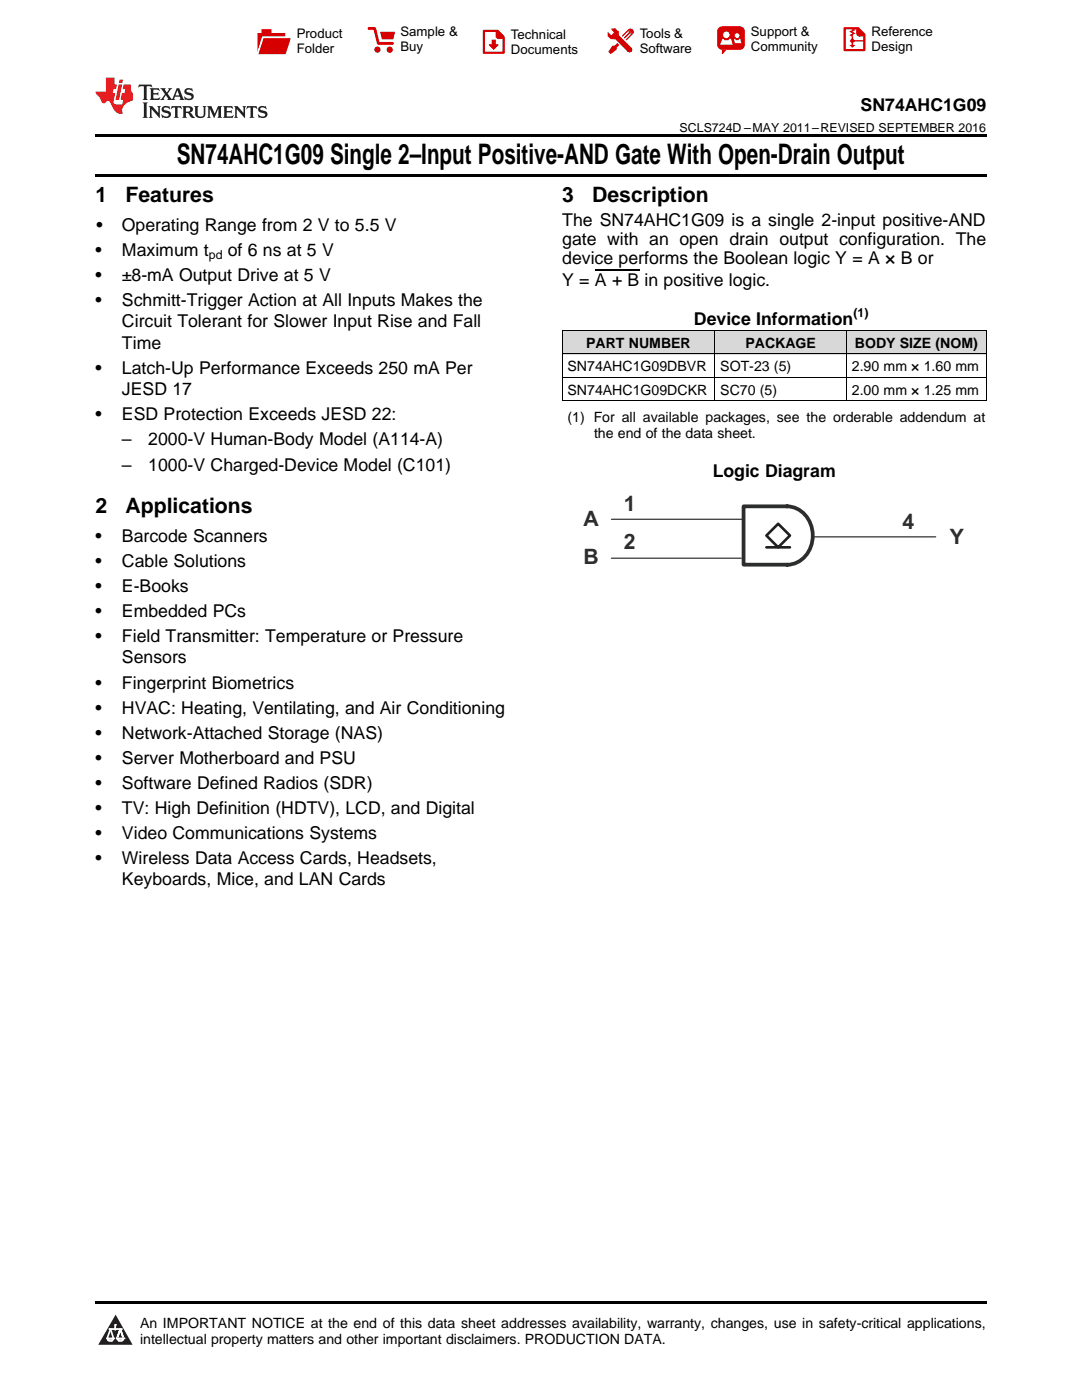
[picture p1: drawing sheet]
<svg xmlns="http://www.w3.org/2000/svg" width="216mm" height="279mm" viewBox="0 0 216 279" stroke-linecap="round" stroke-linejoin="round" font-family="sans-serif">
<defs><g id="words">
<text font-size="5.6" x="35.3" y="32.8">SN74AHC1G09 Single 2–Input Positive-AND Gate With Open-Drain Output</text>
<g font-size="4.2">
<text x="19" y="40.4">1</text>
<text x="25" y="40.4">Features</text>
<text x="112.2" y="40.4">3</text>
<text x="118.2" y="40.4">Description</text>
<text x="19" y="102.4">2</text>
<text x="25" y="102.4">Applications</text>
</g>
<g font-size="4.2" fill="#2c2d2d">
<text x="124.5" y="101.9">1</text>
<text x="116.5" y="104.9">A</text>
<text x="180.1" y="105.6">4</text>
<text x="116.5" y="112.7">B</text>
<text x="124.5" y="109.6">2</text>
<text x="189.5" y="108.6">Y</text>
</g>
<g font-size="3.5">
<text x="171.7" y="22.2">SN74AHC1G09</text>
<text x="19.2" y="46.1">•</text>
<text x="24.3" y="46.1">Operating Range from 2 V to 5.5 V</text>
<text x="112.2" y="45">The SN74AHC1G09 is a single 2-input positive-AND</text>
<text x="19" y="51.1">•</text>
<text x="24.3" y="51.1">Maximum t</text>
<text x="45.4" y="51.1">of 6 ns at 5 V</text>
<text x="112.2" y="48.9">gate with an open drain output configuration. The</text>
<text x="112.2" y="52.8">device performs the Boolean logic Y = A × B or</text>
<text x="19" y="56.1">•</text>
<text x="24.3" y="56.1">±8-mA Output Drive at 5 V</text>
<text x="112.2" y="57">Y = A + B in positive logic.</text>
<text x="19" y="61.1">•</text>
<text x="24.3" y="61.1">Schmitt-Trigger Action at All Inputs Makes the</text>
<text x="24.3" y="65.3">Circuit Tolerant for Slower Input Rise and Fall</text>
<text x="138.5" y="64.8">Device Information</text>
<text x="24.3" y="69.6">Time</text>
<text x="19" y="74.6">•</text>
<text x="24.3" y="74.6">Latch-Up Performance Exceeds 250 mA Per</text>
<text x="19" y="83.8">•</text>
<text x="24.3" y="78.8">JESD 17</text>
<text x="24.3" y="83.8">ESD Protection Exceeds JESD 22:</text>
<text x="24.3" y="88.9">–</text>
<text x="29.6" y="88.9">2000-V Human-Body Model (A114-A)</text>
<text x="24.3" y="94">–</text>
<text x="29.6" y="94">1000-V Charged-Device Model (C101)</text>
<text x="142.2" y="95.2">Logic Diagram</text>
<text x="19" y="108.1">•</text>
<text x="19" y="113.1">•</text>
<text x="24.3" y="108.1">Barcode Scanners</text>
<text x="24.3" y="113.1">Cable Solutions</text>
<text x="19" y="118.1">•</text>
<text x="24.3" y="118.1">E-Books</text>
<text x="19" y="123.2">•</text>
<text x="24.3" y="123.2">Embedded PCs</text>
<text x="19" y="128.2">•</text>
<text x="24.3" y="128.2">Field Transmitter: Temperature or Pressure</text>
<text x="19" y="137.4">•</text>
<text x="24.3" y="132.4">Sensors</text>
<text x="24.3" y="137.4">Fingerprint Biometrics</text>
<text x="19" y="142.4">•</text>
<text x="24.3" y="142.4">HVAC: Heating, Ventilating, and Air Conditioning</text>
<text x="19" y="147.4">•</text>
<text x="24.3" y="147.4">Network-Attached Storage (NAS)</text>
<text x="19" y="152.4">•</text>
<text x="24.3" y="152.4">Server Motherboard and PSU</text>
<text x="19" y="157.4">•</text>
<text x="24.3" y="157.4">Software Defined Radios (SDR)</text>
<text x="19" y="162.5">•</text>
<text x="19" y="167.5">•</text>
<text x="24.3" y="162.5">TV: High Definition (HDTV), LCD, and Digital</text>
<text x="24.3" y="167.5">Video Communications Systems</text>
<text x="19" y="172.5">•</text>
<text x="24.3" y="172.5">Wireless Data Access Cards, Headsets,</text>
<text x="24.3" y="176.7">Keyboards, Mice, and LAN Cards</text>
</g>
<g font-size="2.8">
<text x="116.9" y="69.4">PART NUMBER</text>
<text x="148.7" y="69.4">PACKAGE</text>
<text x="170.6" y="69.4">BODY SIZE (NOM)</text>
<text x="113.2" y="74.1">SN74AHC1G09DBVR</text>
<text x="143.7" y="74.1">SOT-23 (5)</text>
<text x="170" y="74.1">2.90 mm × 1.60 mm</text>
<text x="113.2" y="78.7">SN74AHC1G09DCKR</text>
<text x="143.7" y="78.7">SC70 (5)</text>
<text x="170" y="78.7">2.00 mm × 1.25 mm</text>
<text x="113.2" y="84.2">(1) For all available packages, see the orderable addendum at</text>
<text x="118.5" y="87.4">the end of the data sheet.</text>
<text x="27.9" y="265">An IMPORTANT NOTICE at the end of this data sheet addresses availability, warranty, changes, use in safety-critical applications,</text>
<text x="27.9" y="268.2">intellectual property matters and other important disclaimers. PRODUCTION DATA.</text>
</g>
<g font-size="2.6">
<text x="59.2" y="7.6">Product</text>
<text x="59.2" y="10.6">Folder</text>
<text x="79.9" y="7.3">Sample &amp;</text>
<text x="79.9" y="10.2">Buy</text>
<text x="102" y="7.8">Technical</text>
<text x="102" y="10.8">Documents</text>
<text x="127.6" y="7.6">Tools &amp;</text>
<text x="127.6" y="10.6">Software</text>
<text x="149.8" y="7.2">Support &amp;</text>
<text x="149.8" y="10.2">Community</text>
<text x="173.9" y="7.3">Reference</text>
<text x="173.9" y="10.2">Design</text>
</g>
<g font-size="2.5">
<text x="135.6" y="26.3">SCLS724D –MAY 2011–REVISED SEPTEMBER 2016</text>
<text x="41.7" y="51.8">pd</text>
<text x="170.3" y="63.4">(1)</text>
</g>
</g></defs>
<g fill="#d8d8d8">
<path d="M112.2 66h30.5v4.7h-30.5z"/>
<path d="M142.7 66h26.2v4.7h-26.2z"/>
<path d="M168.9 66h27.9v4.7h-27.9z"/>
</g>
<path d="M23.1 262.4l3.4 6h-6.9z" fill="#231f20"/>
<path d="M21.4 267.1h1.2l-.3 .5h-.3a.55 .55 0 0 1-.6-.5z" fill-rule="evenodd" fill="#fff"/>
<path d="M21.4 267.1h1.2l-.3 .5h-.3a.55 .55 0 0 1-.6-.5z" fill="none" stroke="#231f20" stroke-width=".34"/>
<path d="M21.4 267.1l1.2 .1-.3 .4h-.5z" fill="none" stroke="#fff" stroke-width=".34"/>
<path d="M23 265.3h.1" fill="none" stroke="#fff" stroke-width=".34"/>
<path d="M23 264.4v.9z" fill="#fff"/>
<path d="M23 264.4v.9z" fill="none" stroke="#fff" stroke-width=".34"/>
<circle cx="23" cy="264.4" r=".17" fill="#fff"/>
<path d="M21.9 265.2h.1" fill="none" stroke="#fff" stroke-width=".34"/>
<path d="M21.9 265.2h2.3z" fill="#fff"/>
<path d="M21.9 265.2h2.3z" fill="none" stroke="#fff" stroke-width=".34"/>
<circle cx="24.2" cy="265.2" r=".17" fill="#fff"/>
<path d="M23.3 267.1h.1" fill="none" stroke="#fff" stroke-width=".34"/>
<path d="M24 265.2l-.7 1.9z" fill="#fff"/>
<path d="M24 265.2l-.7 1.9z" fill="none" stroke="#fff" stroke-width=".34"/>
<path d="M24 265.2l.7 1.9z" fill="#fff"/>
<path d="M24 265.2l.7 1.9z" fill="none" stroke="#fff" stroke-width=".34"/>
<path d="M24.6 267.1h.1" fill="none" stroke="#fff" stroke-width=".34"/>
<circle cx="21.4" cy="267.1" r=".17" fill="#fff"/>
<path d="M22.1 265.2l-.7 1.9z" fill="#fff"/>
<path d="M22.1 265.2l-.7 1.9z" fill="none" stroke="#fff" stroke-width=".34"/>
<path d="M22.1 265.2l.5 1.9z" fill="#fff"/>
<path d="M22.1 265.2l.5 1.9z" fill="none" stroke="#fff" stroke-width=".34"/>
<circle cx="22.6" cy="267.1" r=".17" fill="#fff"/>
<path d="M23.4 267.1h1.3a.65 .65 0 0 1-.7 .5 .65 .65 0 0 1-.6-.5z" fill-rule="evenodd" fill="#fff"/>
<path d="M23.4 267.1h1.3a.65 .65 0 0 1-.7 .5 .65 .65 0 0 1-.6-.5z" fill="none" stroke="#231f20" stroke-width=".34"/>
<path d="M23.4 267.1h1.3l-.4 .5h-.6z" fill="none" stroke="#fff" stroke-width=".34"/>
<path d="M23.3 267.1h.1" fill="none" stroke="#fff" stroke-width=".34"/>
<circle cx="24.7" cy="267.1" r=".17" fill="#fff"/>
<path d="M19 34.8h177.8v.5h-177.8zM19 26.8h177.8v.6h-177.8zM112.2 80h.1zM168.8 80h.1zM196.7 80h.1zM19 259.7h177.8v.5h-177.8z" fill="#000"/>
<path d="M122 103.6h26.1M122 111.4h25.9M162.2 107.1h24.5" fill="none" stroke="#2c2d2d" stroke-width=".24"/>
<path d="M157 101.1a5.8 5.8 0 0 1 4.9 7.6 5.2 5.2 0 0 1-4.8 4M157.1 101.1h-8.7v11.6h8.7" fill="none" stroke="#2c2d2d" stroke-width=".75"/>
<path d="M152.9 106.9l2.4-2.4 2.3 2.4-2.3 2.3zM152.9 109.2h4.7" fill="none" stroke="#231f20" stroke-width=".53"/>
<path d="M112.2 80h84.6M112.2 75.3h84.6M112.2 70.6h84.6M112.2 66h84.6M112.2 66v14M142.6 66v14M168.9 66v14M196.8 66v14" fill="none" stroke="#000" stroke-width=".2"/>
<path d="M27.7 16.9l-.1 .6 .6-.3h.5v.2v2.2l-.2 .4h1l-.2-.4v-2.2v-.2h.5l.6 .3-.2-.6zM29.9 17.6l.2 .4v1.6l-.2 .4h1.9l.1-.6a1.09 1.09 0 0 1-1.3 .1v-.6h.6l.4 .2v-.7l-.2 .2h-.8v-.6l.2-.1a1.01 1.01 0 0 1 1 .3l-.1-.6zM32 17.6l.9 1.2-1 1.2h.9l-.2-.3 .5-.7 .5 .7-.3 .3h1.7l-.2-.3 .1-.4h1l.1 .4-.2 .3h1l-.3-.4-.7-2h-.5l-1 2.2-.8-1.1 .9-1.1h-.9l.2 .2-.4 .7-.4-.7 .2-.2zM35.4 18l.4 1h-.8zM37 17.7a.66 .66 0 0 0-.2 .8 .66 .66 0 0 0 .6 .4l.7 .2 .1 .2a.8 .8 0 0 1-.7 .4 .8 .8 0 0 1-.7-.5l.1 .8 .2-.2a.94 .94 0 0 0 1.1 .1 .94 .94 0 0 0 .4-.9 1.48 1.48 0 0 0-1.3-.6v-.4a1.1 1.1 0 0 1 1.2 .2l-.2-.6-.2 .1-.5-.1zM28.5 20.4l.2 .4v2.3l-.2 .4h1l-.2-.4v-2.3l.2-.4zM29.7 21.2l.2 .4v1.5l-.2 .4h.8l-.3-.4 .1-1.3 1.6 1.8v-2l.2-.4h-.7l.2 .2v1.1l-1.2-1.3zM32.5 21.3a.66 .66 0 0 0-.2 .8 .66 .66 0 0 0 .6 .4l.6 .2 .2 .2a.8 .8 0 0 1-.8 .4 .8 .8 0 0 1-.7-.5l.2 .7 .2-.1a.94 .94 0 0 0 1 .1 .94 .94 0 0 0 .5-1 1.47 1.47 0 0 0-1.3-.6l-.1-.3a1.1 1.1 0 0 1 1.3 .2l-.2-.6-.2 .1-.5-.2zM34.3 21.2l-.2 .6a.64 .64 0 0 1 .8-.3v1.6l-.2 .4h1l-.3-.4 .1-1.6a.66 .66 0 0 1 .8 .3l-.2-.6zM36.3 21.2l.3 .4v1.5l-.3 .4h1l-.2-.2v-.7h.5l.1 .1a.8 .8 0 0 0 1.2 .7l-1-1a.62 .62 0 0 0 .6-.5 .62 .62 0 0 0-.6-.7zM37.1 21.5h.1a.48 .48 0 0 1 .6 0 .48 .48 0 0 1 .1 .6l-.2 .1-.6 .1zM38.7 21.2l.2 .2a2.29 2.29 0 0 0 .4 2 1.05 1.05 0 0 0 1.7-.7v-1.3l.2-.2h-.8l.2 .4v1.1a.61 .61 0 0 1-.6 .6 .61 .61 0 0 1-.6-.6v-1.1l.3-.4zM41.3 21.2l.3 .4v1.5l-.3 .4h.8l-.2-.4v-1.4l.8 1.9 .9-1.9v1.4l-.2 .4h.9l-.2-.4v-1.5l.2-.4h-.8l-.7 1.5-.6-1.5zM44.5 21.2l.2 .4v1.5l-.2 .4h1.9l.2-.6a1.1 1.1 0 0 1-1.4 .2v-.7h.6l.4 .2v-.6l-.2 .1-.8 .1v-.6l.2-.1a1.02 1.02 0 0 1 1.1 .2l-.2-.5zM46.7 21.2l.2 .4v1.5l-.2 .4h.8l-.3-.4 .1-1.3 1.6 1.8v-2l.2-.4h-.7l.2 .2v1.1l-1.2-1.3zM49.3 21.2l-.1 .6a.64 .64 0 0 1 .8-.3v1.6l-.3 .4h1l-.2-.4v-1.6a.66 .66 0 0 1 .8 .3l-.1-.6zM51.7 21.3a.66 .66 0 0 0-.2 .7 .66 .66 0 0 0 .7 .5l.6 .2 .1 .2a.8 .8 0 0 1-.7 .4 .8 .8 0 0 1-.7-.5l.1 .7 .2-.1a.94 .94 0 0 0 1.1 .1 .94 .94 0 0 0 .4-1 1.48 1.48 0 0 0-1.2-.6l-.1-.3a1.1 1.1 0 0 1 1.2 .2l-.2-.6-.1 .1-.6-.2z" fill="#231f20"/>
<path d="M21.1 15.5v2.8h-2v.4l.9 .9a.96 .96 0 0 0 1 1 .59 .59 0 0 1 .5-.4 .59 .59 0 0 1 .5 .3l.4 .8a1.61 1.61 0 0 0 2.1 1.3 1.63 1.63 0 0 1 1.1-2.2l.9-.3v-1.5a1.6 1.6 0 0 1-.4-1.7h-1.4l-.2 .9h.5l-.2 .8h-.5l-.2 1v.3h.5l-.2 .9h-.7a.74 .74 0 0 1-1-.6l.3-1.6h-.5l.2-.8h.5l.1-.9h-.4v-1.4zM23.7 16.9l-.7 3h.8l.6-3zM23.8 15.9l-.1 .7h.7l.2-.7z" fill="#ee1d23"/>
<g fill="#d60000">
<path d="M52.2 5.8h2v.8h2.7v4.2h-5.5v-4.2h.8z" fill-rule="evenodd"/>
<path d="M52.5 7.5h5.6l-1.1 3.3h-5.6z" fill-rule="evenodd"/>
</g>
<path d="M52.4 7.4h5.7v.1h-5.6l-1.1 3.3z" fill-rule="evenodd" fill="#fff"/>
<path d="M52.4 7.4h5.7v.1h-5.6l-1.1 3.3z" fill="none" stroke="#fff" stroke-width=".2"/>
<path d="M73.6 5.7h1.2l.7 2.9h2.8" fill="none" stroke="#d60000" stroke-width=".55"/>
<g fill="#d60000">
<path d="M75.9 6.3h2.9l-.3 1.6h-2.3z" fill-rule="evenodd"/>
<circle cx="75.3" cy="9.9" r=".62"/>
<circle cx="77.8" cy="9.9" r=".62"/>
</g>
<path d="M96.6 6.2h2.7l1.2 1.2v3.1h-3.9z" fill="none" stroke="#d60000" stroke-width=".44"/>
<g fill="#d60000">
<path d="M98.1 7.9h.8v1h.6l-1 1.1-.9-1v-.1h.5z" fill-rule="evenodd"/>
<path d="M98.9 6.2h.4l1.2 1.2v.4h-1.2l-.4-.4z" fill-rule="evenodd"/>
<path d="M122 5.7h.8l.6 .6 .1 .7 2.5 2.5-.7 .8-2.4-2.3-1.1-.2-.6-.6v-.8l.8 .6 .4-.4v-.2l-.4-.5z" fill-rule="evenodd"/>
<path d="M122.2 9.1h.5l.5-.5 .4 .4-.5 .5-.1 .4-1.2 .9-.4-.5z" fill-rule="evenodd"/>
<path d="M125.3 5.9a.67 .67 0 0 1 1 0 .67 .67 0 0 1 0 .9z" fill-rule="evenodd"/>
<path d="M125.3 5.9l1 .9-1.2 1.2h-.2v-.2l.9-.9 .1-.2h-.2l-1 1h-.2v-.2l1-1v-.2h-.2l-1 1h-.2v-.2z" fill-rule="evenodd"/>
<circle cx="125.6" cy="9.9" r=".54"/>
</g>
<path d="M123.4 6.3l-.1 .7" fill="none" stroke="#d60000" stroke-width=".2"/>
<g fill="#d60000">
<path d="M143.4 5.5l.7-.2h3.6a.95 .95 0 0 1 .9 .9v2.8a.95 .95 0 0 1-.9 .9h-3.6a.95 .95 0 0 1-1-.9v-2.8z" fill-rule="evenodd"/>
<path d="M144 9.9h1l-.8 .9h-.2z" fill-rule="evenodd"/>
</g>
<g fill="#fff">
<path d="M146.6 8.6h1.3z"/>
<path d="M144.1 7.8h.3l.1 .2h.8l.2-.2h.3l.4 1.1h-2.5z" fill-rule="evenodd"/>
<path d="M146.5 7.8h.2l.2 .2h.5l.1-.2h.2l.2 .8h-1.3z" fill-rule="evenodd"/>
<circle cx="144.9" cy="6.9" r=".65"/>
<circle cx="147.1" cy="7.1" r=".48"/>
</g>
<path d="M168.5 5.6h2.7l1.3 1.3v3.1h-4z" fill="none" stroke="#d60000" stroke-width=".44"/>
<path d="M170.1 7.3v1.8M170.1 8.1h2.3" fill="none" stroke="#d60000" stroke-width=".3"/>
<g fill="#d60000">
<path d="M170.9 5.6h.3l1.3 1.3v.4h-1.1l-.5-.6z" fill-rule="evenodd"/>
<circle cx="170.1" cy="8.1" r=".42"/>
<circle cx="171.4" cy="6.7" r=".55"/>
</g>
<g fill="#d60000">
<path d="M169.5 9h1.2l-.6 .5z"/>
<path d="M169.8 5.8h.6l.3 .2-.6 .3 .6 .4-.7 .3 .2 .3h-.2l-.5-.3 .6-.3-.6-.4 .6-.3z"/>
</g>
<path d="M118.7 53.9h8.9" fill="none" stroke="#000" stroke-width=".25"/>
<use href="#words"/>
</svg>
